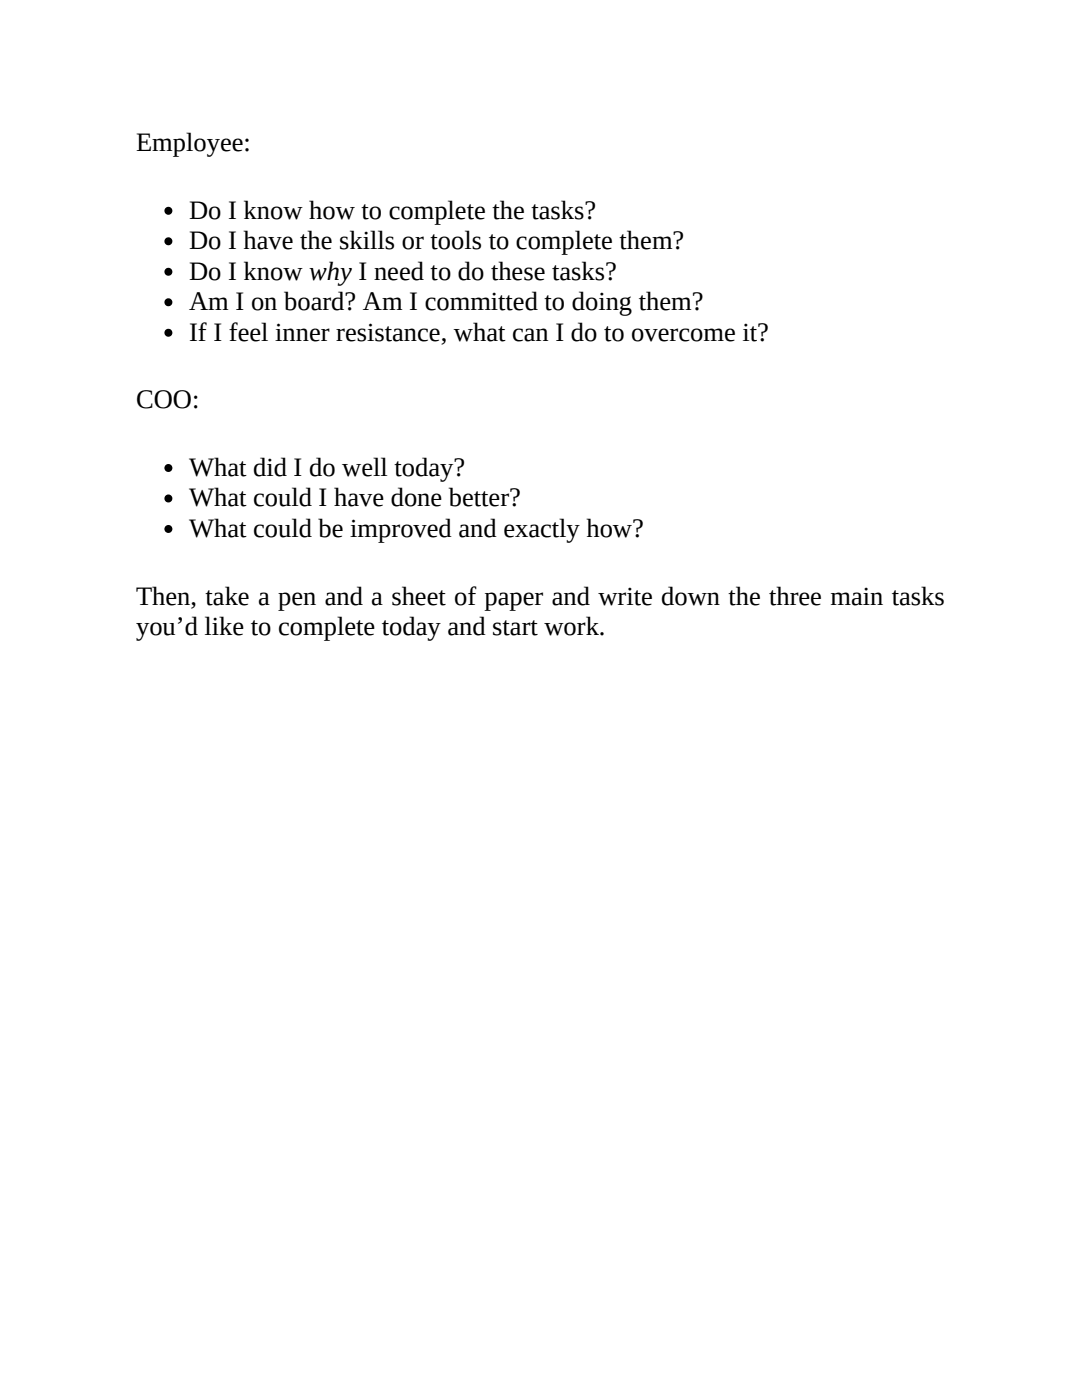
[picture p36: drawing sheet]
<svg xmlns="http://www.w3.org/2000/svg" width="216mm" height="279mm" viewBox="0 0 216 279" stroke-linecap="round" stroke-linejoin="round" font-family="sans-serif">
<defs><g id="words">
<g font-size="5.3">
<text x="27.2" y="30.2">Employee:</text>
<text x="37.7" y="43.7">Do I know how to complete the tasks?</text>
<text x="37.7" y="49.7">Do I have the skills or tools to complete them?</text>
<text x="37.7" y="55.8">Do I know whyI need to do these tasks?</text>
<text x="37.7" y="61.9">Am I on board? Am I committed to doing them?</text>
<text x="37.7" y="68">If I feel inner resistance, what can I do to overcome it?</text>
<text x="27.2" y="81.5">COO:</text>
<text x="37.7" y="95">What did I do well today?</text>
<text x="37.7" y="101.1">What could I have done better?</text>
<text x="37.7" y="107.2">What could be improved and exactly how?</text>
<text x="27.2" y="120.7">Then, take a pen and a sheet of paper and write down the three main tasks</text>
<text x="27.2" y="126.7">you’d like to complete today and start work.</text>
</g>
</g></defs>
<g fill="#000">
<circle cx="33.6" cy="42.1" r=".79"/>
<circle cx="33.6" cy="54.2" r=".79"/>
<circle cx="33.6" cy="48.2" r=".79"/>
<circle cx="33.6" cy="60.3" r=".79"/>
<circle cx="33.6" cy="66.4" r=".79"/>
<circle cx="33.6" cy="99.5" r=".79"/>
<circle cx="33.6" cy="93.4" r=".79"/>
<circle cx="33.6" cy="105.6" r=".79"/>
</g>
<use href="#words"/>
</svg>
